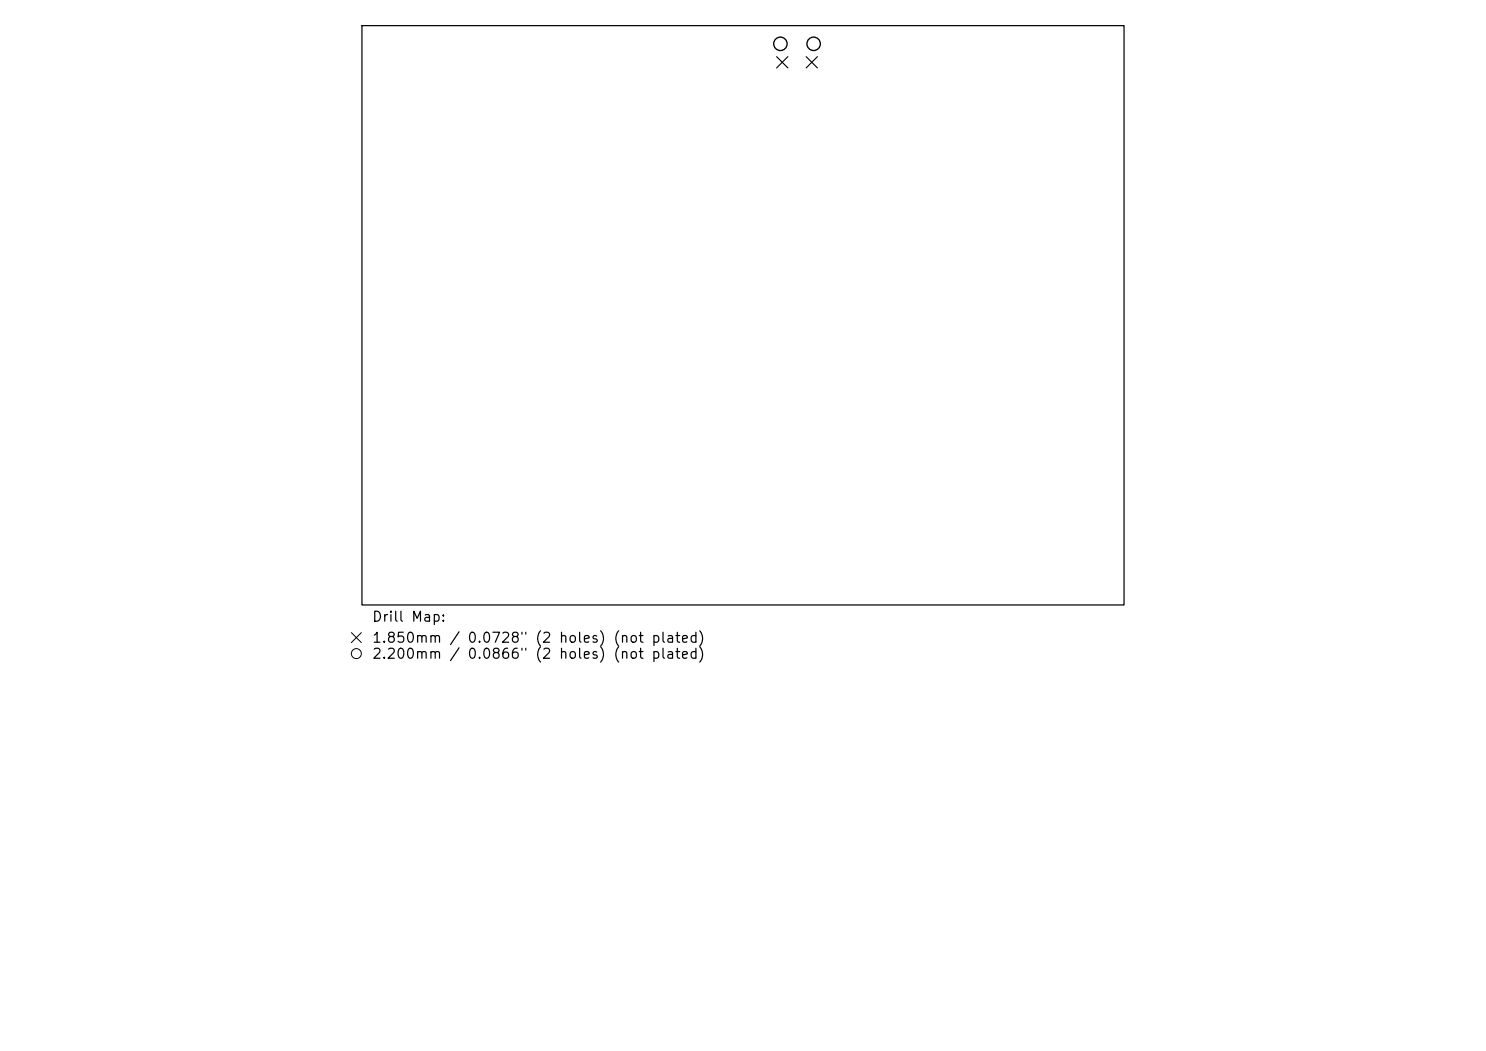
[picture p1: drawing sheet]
<svg xmlns="http://www.w3.org/2000/svg" width="297mm" height="210mm" viewBox="0 0 297 210" stroke-linecap="round" stroke-linejoin="round" font-family="sans-serif">
<defs><g id="words">
<g font-size="2">
<text x="74.2" y="124.7">Drill Map:</text>
<text x="74.2" y="128.9">1.850mm / 0.0728&quot; (2 holes) (not plated)</text>
<text x="74.2" y="132.1">2.200mm / 0.0866&quot; (2 holes) (not plated)</text>
</g>
</g></defs>
<path d="M72.3 5.1h152.4v115.8h-152.4z" fill="none" stroke="#000" stroke-width=".24"/>
<path d="M155.2 11.3l2.3 2.3M157.5 11.3l-2.3 2.3M161.1 11.3l2.3 2.3M163.4 11.3l-2.3 2.3" fill="none" stroke="#000" stroke-width=".23"/>
<g fill="none" stroke="#000" stroke-width=".27">
<circle cx="156" cy="8.8" r="1.34"/>
<circle cx="162.6" cy="8.8" r="1.34"/>
</g>
<g fill="none" stroke="#000" stroke-width=".2">
<path d="M70.2 126.4l2 2M72.2 126.4l-2 2"/>
<circle cx="71.2" cy="130.6" r="1"/>
</g>
<use href="#words"/>
</svg>
